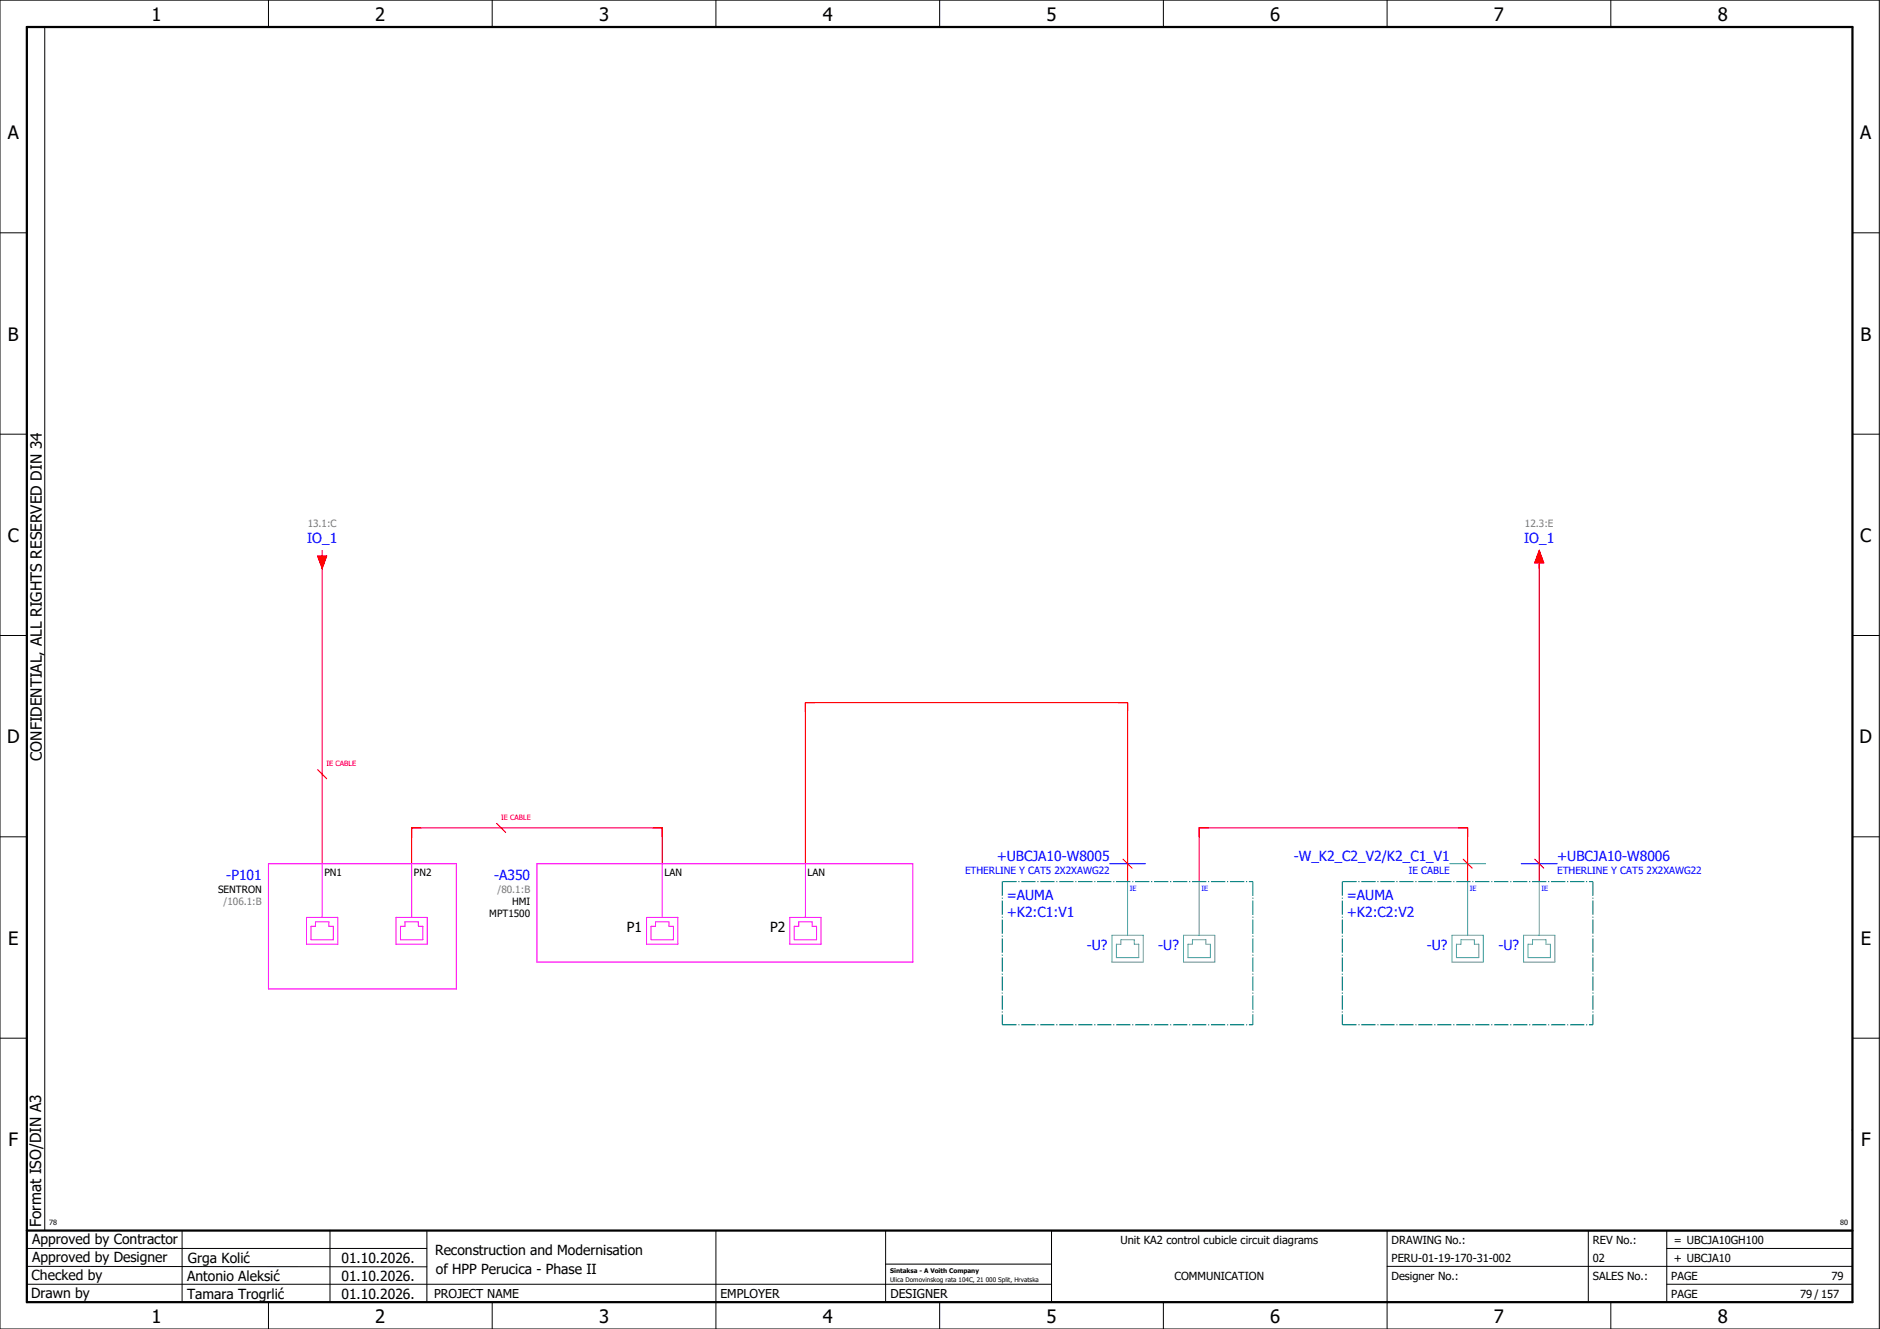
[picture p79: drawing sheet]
<svg xmlns="http://www.w3.org/2000/svg" width="420mm" height="297mm" viewBox="0 0 420 297" stroke-linecap="round" stroke-linejoin="round" font-family="sans-serif">
<defs><g id="words">
<g font-size="4.1">
<text x="33.9" y="4.7">1</text>
<text x="83.9" y="4.7">2</text>
<text x="133.9" y="4.7">3</text>
<text x="183.9" y="4.7">4</text>
<text x="233.9" y="4.7">5</text>
<text x="283.9" y="4.7">6</text>
<text x="333.9" y="4.7">7</text>
<text x="383.9" y="4.7">8</text>
<text x="1.8" y="31.2">A</text>
<text x="415.8" y="31.2">A</text>
<text x="1.8" y="76.2">B</text>
<text x="415.8" y="76.2">B</text>
<text x="1.8" y="121.2">C</text>
<text x="415.8" y="121.2">C</text>
<text x="1.6" y="166.2">D</text>
<text x="415.6" y="166.2">D</text>
<text x="1.8" y="211.2">E</text>
<text x="415.8" y="211.2">E</text>
<text x="1.9" y="256.2">F</text>
<text x="415.9" y="256.2">F</text>
<text x="33.9" y="295.7">1</text>
<text x="83.9" y="295.7">2</text>
<text x="133.9" y="295.7">3</text>
<text x="183.9" y="295.7">4</text>
<text x="233.9" y="295.7">5</text>
<text x="283.9" y="295.7">6</text>
<text x="333.9" y="295.7">7</text>
<text x="383.9" y="295.7">8</text>
</g>
<g font-size="3.4">
<text x="9.4" y="170" transform="rotate(-90 9.4 170)">CONFIDENTIAL, ALL RIGHTS RESERVED DIN 34</text>
<text x="9.2" y="274.3" transform="rotate(-90 9.2 274.3)">Format ISO/DIN A3</text>
</g>
<g font-size="3.1" fill="#00f">
<text x="68.6" y="121.4">IO_1</text>
<text x="340.6" y="121.4">IO_1</text>
<text x="50.6" y="196.6">-P101</text>
<text x="110.4" y="196.6">-A350</text>
<text x="222.8" y="192.4">+UBCJA10-W8005</text>
<text x="289.1" y="192.4">-W_K2_C2_V2/K2_C1_V1</text>
<text x="348" y="192.4">+UBCJA10-W8006</text>
<text x="225" y="201.1">=AUMA</text>
<text x="301" y="201.1">=AUMA</text>
<text x="225" y="204.9">+K2:C1:V1</text>
<text x="301" y="204.9">+K2:C2:V2</text>
<text x="242.9" y="212.3">-U?</text>
<text x="258.9" y="212.3">-U?</text>
<text x="318.9" y="212.3">-U?</text>
<text x="334.9" y="212.3">-U?</text>
</g>
<g font-size="3.1">
<text x="140.1" y="208.3">P1</text>
<text x="172.1" y="208.3">P2</text>
<text x="7.2" y="278.1">Approved by Contractor</text>
<text x="97.2" y="280.5">Reconstruction and Modernisation</text>
<text x="7.1" y="286.1">Checked by</text>
<text x="7.2" y="282.1">Approved by Designer</text>
<text x="41.8" y="286.2">Antonio Aleksić</text>
<text x="42" y="282.3">Grga Kolić</text>
<text x="76.3" y="282.3">01.10.2026.</text>
<text x="76.3" y="286.3">01.10.2026.</text>
<text x="97.4" y="284.8">of HPP Perucica - Phase II</text>
<text x="6.9" y="290">Drawn by</text>
<text x="41.8" y="290.3">Tamara Trogrlić</text>
<text x="76.3" y="290.3">01.10.2026.</text>
</g>
<g font-size="2.7">
<text x="97" y="290.1">PROJECT NAME</text>
<text x="161" y="290.1">EMPLOYER</text>
<text x="199" y="290.1">DESIGNER</text>
</g>
<g font-size="2.5">
<text x="250.4" y="278">Unit KA2 control cubicle circuit diagrams</text>
<text x="311" y="278">DRAWING No.:</text>
<text x="356" y="278">REV No.:</text>
<text x="374.1" y="278">= UBCJA10GH100</text>
<text x="262.5" y="286">COMMUNICATION</text>
<text x="311" y="286">Designer No.:</text>
<text x="311" y="282">PERU-01-19-170-31-002</text>
<text x="356" y="286">SALES No.:</text>
<text x="356" y="282">02</text>
<text x="373.5" y="286">PAGE</text>
<text x="374.1" y="282.1">+ UBCJA10</text>
<text x="409.3" y="286">79</text>
<text x="373.5" y="290">PAGE</text>
<text x="402.3" y="290">79 / 157</text>
</g>
<g font-size="2.2" fill="#7ca552">
<text x="68.8" y="117.8">13.1:C</text>
<text x="340.8" y="117.8">12.3:E</text>
<text x="50" y="202.2">/106.1:B</text>
<text x="111.2" y="199.5">/80.1:B</text>
</g>
<g font-size="2.2">
<text x="72.5" y="195.8">PN1</text>
<text x="92.5" y="195.8">PN2</text>
<text x="148.5" y="195.8">LAN</text>
<text x="180.5" y="195.8">LAN</text>
<text x="48.7" y="199.5">SENTRON</text>
<text x="114.4" y="202.2">HMI</text>
<text x="109.4" y="204.9">MPT1500</text>
</g>
<g font-size="2.2" fill="#00f">
<text x="215.7" y="195.3">ETHERLINE Y CAT5 2X2XAWG22</text>
<text x="314.8" y="195.3">IE CABLE</text>
<text x="348" y="195.3">ETHERLINE Y CAT5 2X2XAWG22</text>
</g>
<g font-size="1.6" fill="#f00">
<text x="73" y="171.2">IE CABLE</text>
<text x="112" y="183.2">IE CABLE</text>
</g>
<g font-size="1.6" fill="#00f">
<text x="252.5" y="199.2">IE</text>
<text x="268.5" y="199.2">IE</text>
<text x="328.5" y="199.2">IE</text>
<text x="344.5" y="199.2">IE</text>
</g>
<g font-size="1.6">
<text x="11" y="273.7">78</text>
<text x="411.2" y="273.7">80</text>
</g>
<g font-size="1.4">
<text x="198.9" y="284.4">Sintaksa - A Voith Company</text>
<text x="198.9" y="286.4">Ulica Domovinskog rata 104C, 21 000 Split, Hrvatska</text>
</g>
</g></defs>
<g fill="none" stroke="#000" stroke-width=".22">
<path d="M0 0h420v297h-420zM10 6v269M60 0v6M110 0v6M160 0v6M210 0v6M260 0v6M310 0v6M360 0v6M0 52h6M414 52h6M0 97h6"/>
<path d="M414 97h6M0 142h6M414 142h6M414 176.3v87.4M0 187h6M414 187h6M0 232h6M414 232h6M6 279h89.4M40.7 275v16M73.7 274.9v16M95.4 275.1v16"/>
<path d="M160 275v22M197.9 275.1v16M310 275v22M355 275v16M372.5 279h41.5M372.5 275v16M414 275h-179v16M6 283l89.4 .1M6 287h229M60 291v6M110 291v6M197.9 282.5h37.1"/>
<path d="M210 291v6M260 291v6M310 283h104M360 291v6M372.5 287h41.5"/>
</g>
<path d="M6 6h408v285h-408zM6 275h408" fill="none" stroke="#000" stroke-width=".5"/>
<g fill="none" stroke="#f00" stroke-width=".25">
<path d="M71 124.3h2l-1 2.7zM72 123v1.3M72 126v67M344 125.8v71.2M344 123l1 2.8h-2zM71 172l2 2M92 193v-8h56v8M111 184l2 2M180 193v-36h72v40M251 192l2 2M268 197v-12h60v12M327 192l2 2"/>
<path d="M343 192l2 2"/>
</g>
<path d="M60 193h42v28h-42zM120 193h84v22h-84z" fill="none" stroke="#f0f" stroke-width=".25"/>
<path d="M72 193v12M92 193v12M148 193v12M180 193v12M68.5 205h7v6h-7zM69.5 207h1v-1h3v1h1v3h-5zM88.5 205h7v6h-7zM90.5 206h3v1h1v3h-5v-3h1zM144.5 205h7v6h-7zM146.5 206h3v1h1v3h-5v-3h1zM176.5 205h7v6h-7zM178.5 206h3v1h1v3h-5v-3h1z" fill="none" stroke="#f0f" stroke-width=".22"/>
<path d="M252 197v12M268 197v12M328 197v12M344 197v12M248.5 209h7v6h-7zM249.5 211h1v-1h3v1h1v3h-5zM264.5 209h7v6h-7zM265.5 211h1v-1h3v1h1v3h-5zM324.5 209h7v6h-7zM325.5 211h1v-1h3v1h1v3h-5zM340.5 209h7v6h-7zM341.5 211h1v-1h3v1h1v3h-5z" fill="none" stroke="#52a5a5" stroke-width=".22"/>
<path d="M224 197h56M224 197v32M280 197v32M300 197h56M300 197v32M356 197v32M224 229h56M300 229h56" fill="none" stroke="#007f7f" stroke-width=".25" stroke-dasharray="3.2 .4 .3 .4" stroke-linecap="butt"/>
<path d="M248 193h8M340 193h8" fill="none" stroke="#00f" stroke-width=".25"/>
<path d="M324 193h8" fill="none" stroke="#52a5a5" stroke-width=".25"/>
<g fill="#f00" stroke="#f00" stroke-width=".22">
<path d="M71 124.3h2l-1 2.7z"/>
<path d="M344 123l1 2.8h-2z"/>
</g>
<use href="#words"/>
</svg>
